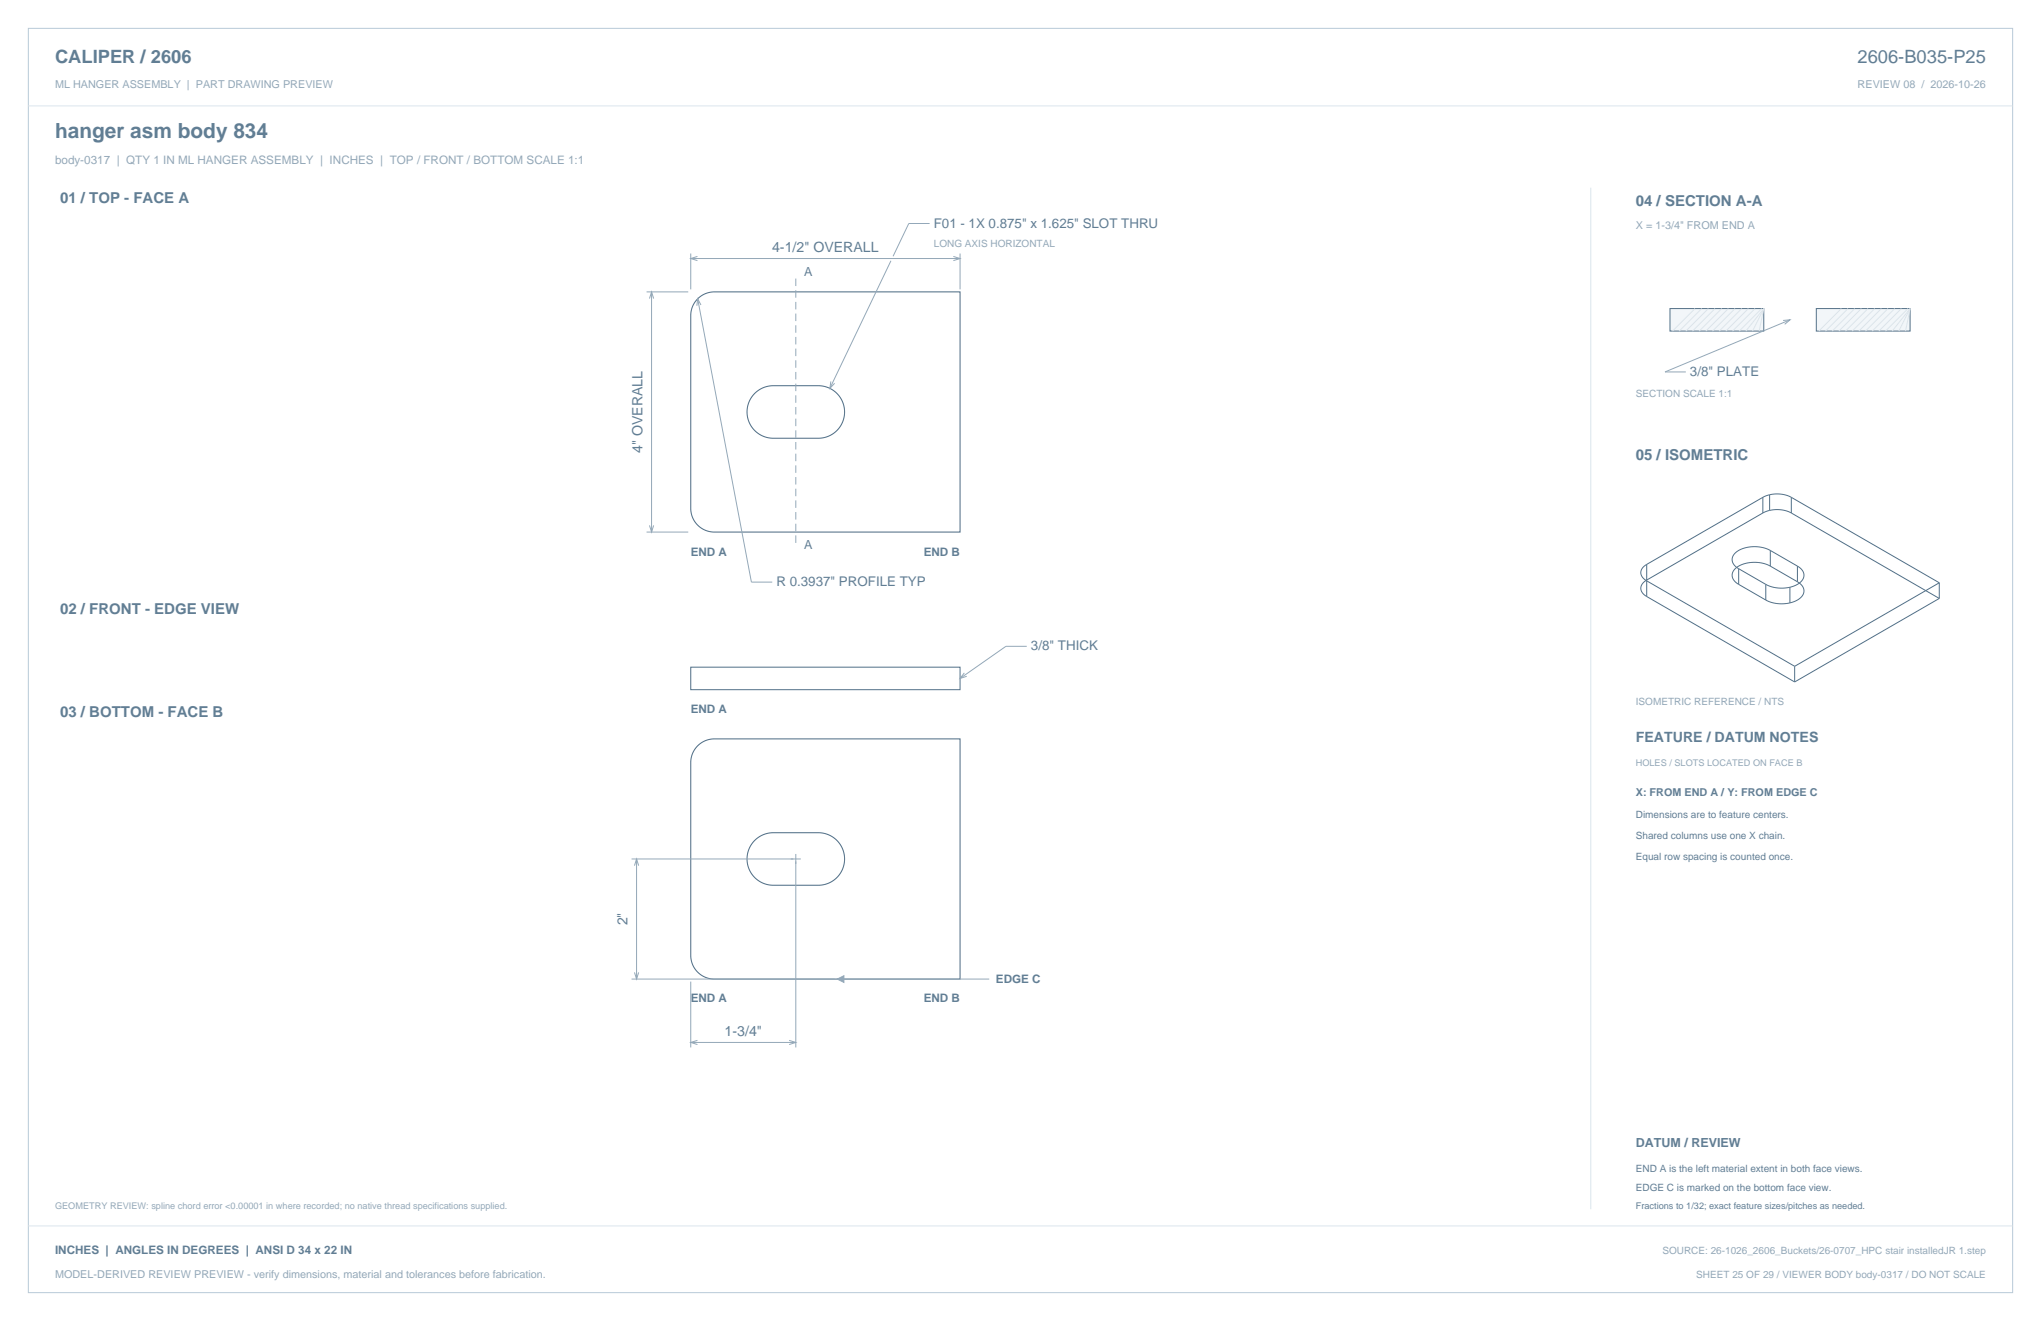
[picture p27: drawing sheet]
<svg xmlns="http://www.w3.org/2000/svg" width="864mm" height="559mm" viewBox="0 0 864 559" stroke-linecap="round" stroke-linejoin="round" font-family="sans-serif">
<defs><g id="words">
<text font-size="8.8" fill="#617e94" x="23.3" y="58.2">hanger asm body 834</text>
<g font-size="7.8" fill="#617e94">
<text x="23.3" y="26.8">CALIPER / 2606</text>
<text x="786" y="26.8">2606-B035-P25</text>
</g>
<g font-size="6.3" fill="#617e94">
<text x="25.4" y="86.1">01 / TOP - FACE A</text>
<text x="692.1" y="87.1">04 / SECTION A-A</text>
<text x="692.1" y="194.4">05 / ISOMETRIC</text>
<text x="25.4" y="259.6">02 / FRONT - EDGE VIEW</text>
<text x="25.4" y="303.4">03 / BOTTOM - FACE B</text>
</g>
<g font-size="6" fill="#617e94">
<text x="326.7" y="106.5">4-1/2&quot; OVERALL</text>
<text x="271.8" y="191.7" transform="rotate(-90 271.8 191.7)">4&quot; OVERALL</text>
<text x="692.1" y="314">FEATURE / DATUM NOTES</text>
<text x="265.5" y="391.5" transform="rotate(-90 265.5 391.5)">2&quot;</text>
<text x="306.6" y="438.1">1-3/4&quot;</text>
</g>
<g font-size="5.6" fill="#617e94">
<text x="395.1" y="96.3">F01 - 1X 0.875&quot; x 1.625&quot; SLOT THRU</text>
<text x="715.1" y="159.1">3/8&quot; PLATE</text>
<text x="328.5" y="248">R 0.3937&quot; PROFILE TYP</text>
<text x="436.2" y="275.2">3/8&quot; THICK</text>
</g>
<g font-size="5.3" fill="#617e94">
<text x="340.3" y="116.8">A</text>
<text x="340.3" y="232.1">A</text>
<text x="692.1" y="485.1">DATUM / REVIEW</text>
</g>
<text font-size="4.9" fill="#93a8b9" x="23.3" y="69.5">body-0317 | QTY 1 IN ML HANGER ASSEMBLY | INCHES | TOP / FRONT / BOTTOM SCALE 1:1</text>
<g font-size="4.9" fill="#617e94">
<text x="292.3" y="235.3">END A</text>
<text x="390.9" y="235.3">END B</text>
<text x="292.3" y="301.6">END A</text>
<text x="421.4" y="415.9">EDGE C</text>
<text x="292.3" y="424">END A</text>
<text x="390.9" y="424">END B</text>
<text x="23.3" y="530.6">INCHES | ANGLES IN DEGREES | ANSI D 34 x 22 IN</text>
</g>
<g font-size="4.6" fill="#93a8b9">
<text x="23.3" y="37">ML HANGER ASSEMBLY | PART DRAWING PREVIEW</text>
<text x="786" y="37">REVIEW 08 / 2026-10-26</text>
<text x="692.1" y="97">X = 1-3/4&quot; FROM END A</text>
<text x="23.3" y="540.5">MODEL-DERIVED REVIEW PREVIEW - verify dimensions, material and tolerances before fabrication.</text>
</g>
<text font-size="4.6" fill="#617e94" x="692.1" y="336.9">X: FROM END A / Y: FROM EDGE C</text>
<g font-size="4.2" fill="#93a8b9">
<text x="395.1" y="104.4">LONG AXIS HORIZONTAL</text>
<text x="692.1" y="167.9">SECTION SCALE 1:1</text>
<text x="692.1" y="298.1">ISOMETRIC REFERENCE / NTS</text>
<text x="703.4" y="530.6">SOURCE: 26-1026_2606_Buckets/26-0707_HPC stair installedJR 1.step</text>
<text x="717.7" y="540.5">SHEET 25 OF 29 / VIEWER BODY body-0317 / DO NOT SCALE</text>
</g>
<g font-size="4.2" fill="#617e94">
<text x="692.1" y="346.1">Dimensions are to feature centers.</text>
<text x="692.1" y="354.9">Shared columns use one X chain.</text>
<text x="692.1" y="363.7">Equal row spacing is counted once.</text>
<text x="692.1" y="495.7">END A is the left material extent in both face views.</text>
<text x="692.1" y="503.8">EDGE C is marked on the bottom face view.</text>
</g>
<g font-size="3.9" fill="#93a8b9">
<text x="692.1" y="323.8">HOLES / SLOTS LOCATED ON FACE B</text>
<text x="23.3" y="511.5">GEOMETRY REVIEW: spline chord error &lt;0.00001 in where recorded; no native thread specifications supplied.</text>
</g>
<text font-size="3.9" fill="#617e94" x="692.1" y="511.5">Fractions to 1/32; exact feature sizes/pitches as needed.</text>
</g></defs>
<path d="M12 12h839.6v534.8h-839.6z" fill="none" stroke="#b8cad8" stroke-width=".42"/>
<path d="M12 44.8h839.6M673.1 79.4v432.1" fill="none" stroke="#dbe5ed" stroke-width=".42"/>
<path d="M295.2 126.4l3-2.1 3.8-.8h104.2v101.6h-104.1l-3.4-.7-3.1-1.9-1.4-1.6-1-1.7-.7-2-.2-2.1v-81.9l.8-3.8zM319.3 166.4a11.1 11.1 0 0 1 7.9-3.2h19.3l2.2 .2 2.4 .9 2.1 1.3 1.8 1.9 1.4 2.2a11.1 11.1 0 0 1-10.1 15.7h-19.1a11.1 11.1 0 0 1-10.3-6.9 11.1 11.1 0 0 1 2.4-12.1zM295.2 315.5l3.2-2.1 3.7-.8h104.1v101.6h-104.2l-3.6-.8-2.8-1.8-1.4-1.5-1.1-1.9-.6-2.1-.2-1.9v-82l.8-3.6zM319.3 355.5a11.1 11.1 0 0 1 7.9-3.3h19.1a11.1 11.1 0 0 1 11.1 11.2 11.1 11.1 0 0 1-11.1 11.1h-19.1a11.1 11.1 0 0 1-10.3-6.9 11.1 11.1 0 0 1 2.4-12.1z" fill="none" stroke="#536f85" stroke-width=".44"/>
<g fill="none" stroke="#93a8b9" stroke-width=".42">
<path d="M393.3 94.5h-8.8l-6.6 13.9M292.3 107.2v15.2M292.3 109.4h113.9M295.1 108.5l-2.8 .9 2.8 .8M377 110.3l-25.9 54M403.4 108.5l2.8 .9-2.8 .8M406.2 107.2v15.2M273.6 123.5h17.6M274.8 126.3l.9-2.8 .9 2.8M275.7 123.5v101.6M295.2 126.4l22.7 119.8h8.9M296.6 129l-1.4-2.6-.3 2.9"/>
<path d="M351.6 161.4l-.5 2.9 2-2.2M273.6 225.1h17.6M274.8 222.2l.9 2.9 .9-2.9M434.4 273.4h-8.8l-19.4 13.6M408 284.6l-1.8 2.4 2.8-.9M267.2 363.4h71.6M268.5 366.2l.8-2.8 .9 2.8M269.3 363.4v50.8M336.7 361.2v81.9M267.2 414.2h86M268.5 411.3l.8 2.9 .9-2.9M292.3 415.2v27.9"/>
<path d="M354.2 414.2h64.4M292.3 441h44.4M295.1 440.1l-2.8 .9 2.8 .9M333.9 440.1l2.8 .9-2.8 .9"/>
</g>
<path d="M336.7 117.8v112.6" fill="none" stroke="#93a8b9" stroke-width=".42" stroke-dasharray="3.2 1.8" stroke-linecap="butt"/>
<path d="M292.3 282.2h113.9v9.5h-113.9z" fill="none" stroke="#536f85" stroke-width=".42"/>
<path d="M354.2 414.2l2.9-1.4v2.8z" fill="#93a8b9" stroke="#93a8b9" stroke-width=".42"/>
<path d="M706.6 130.5h39.7v9.6h-39.7z" fill-rule="evenodd" fill="#f2f6f9" stroke="#536f85" stroke-width=".42"/>
<g fill="none" stroke="#dbe5ed" stroke-width=".42">
<path d="M717.2 130.5l-9.5 9.6M720 130.5l-9.5 9.6M722.8 130.5l-9.5 9.6M725.7 130.5l-9.6 9.6M728.5 130.5l-9.5 9.6M731.3 130.5l-9.5 9.6M734.1 130.5l-9.5 9.6M737 130.5l-9.6 9.6M739.8 130.5l-9.6 9.6M742.6 130.5l-9.5 9.6M745.4 130.5l-9.5 9.6M746.3 130.5l-7.6 9.6"/>
<path d="M746.3 130.5l-4.8 9.6M746.3 130.5l-1.9 9.6"/>
</g>
<path d="M768.5 130.5h39.7v9.6h-39.7z" fill-rule="evenodd" fill="#f2f6f9" stroke="#536f85" stroke-width=".42"/>
<g fill="none" stroke="#dbe5ed" stroke-width=".42">
<path d="M779.1 130.5l-9.5 9.6M781.9 130.5l-9.5 9.6M784.8 130.5l-9.6 9.6M787.6 130.5l-9.5 9.6M790.4 130.5l-9.5 9.6M793.2 130.5l-9.5 9.6M796 130.5l-9.5 9.6M798.9 130.5l-9.6 9.6M801.7 130.5l-9.5 9.6M804.5 130.5l-9.5 9.6M807.3 130.5l-9.5 9.6M808.2 130.5l-7.6 9.6"/>
<path d="M808.2 130.5l-4.7 9.6M808.2 130.5l-1.9 9.6M12 518.6h839.6"/>
</g>
<path d="M754.5 135.6l2.9-.3-2.3 1.9M757.4 135.3l-52.9 22h8.8" fill="none" stroke="#93a8b9" stroke-width=".42"/>
<g fill="none" stroke="#536f85" stroke-width=".42">
<path d="M745.9 217l-49.1 28.4M745.9 210.4l-49.1 28.4M745.9 210.4v6.6M748.8 209.3l4.8-.3 2.4 .5 2 .9M748.8 215.9l4.8-.2 2.4 .4 2 .9M748.8 215.9l-2.9 1.1M748.8 209.3l-2.9 1.1M748.8 209.3v6.6M758 210.4v6.6M758 210.4l62.6 36.1M758 217l62.6 36.1M696.8 238.8l-1.9 1.5-.6 1.9 .6 1.9 1.9 1.6"/>
<path d="M696.8 238.8v6.6M749.1 239.5a13.7 13.7 0 0 0-15.3 1.5 3.9 3.9 0 0 0 1.9 6.2M749.1 232.8a13.7 13.7 0 0 0-15.3 1.6 3.9 3.9 0 0 0 1.9 6.2M749.1 232.8l11.4 6.7M749.1 239.5l11.4 6.6M749.1 232.8v6.7M760.5 239.5l1.5 1 .9 1.3 .4 1.3-.2 1.3-.7 1.3-1.3 1.1-3.7 1.6M760.5 239.5v6.6M696.8 245.4l-1.9 1.6-.6 1.9 .6 1.8 1.9 1.6M696.8 245.7v6.6M696.8 245.7l62.6 36.2M696.8 252.3l62.6 36.2"/>
<path d="M735.7 240.6l11.5 6.6M735.7 247.2l11.5 6.6M735.7 240.6v6.6M747.2 247.2l2.2 .9 2.5 .6 2.8 .1 2.7-.4M747.2 253.8l2.2 1 2.5 .5 2.8 .1 2.7-.4M747.2 247.2v6.6M757.4 248.4v6.6M760.5 246.1l1.5 1.1 .9 1.2 .4 1.3-.2 1.4-.7 1.2-1.3 1.2-3.7 1.5M820.6 253.1l-61.2 35.4M820.6 246.5v6.6M820.6 246.5l-61.2 35.4M759.4 281.9v6.6"/>
</g>
<use href="#words"/>
</svg>
